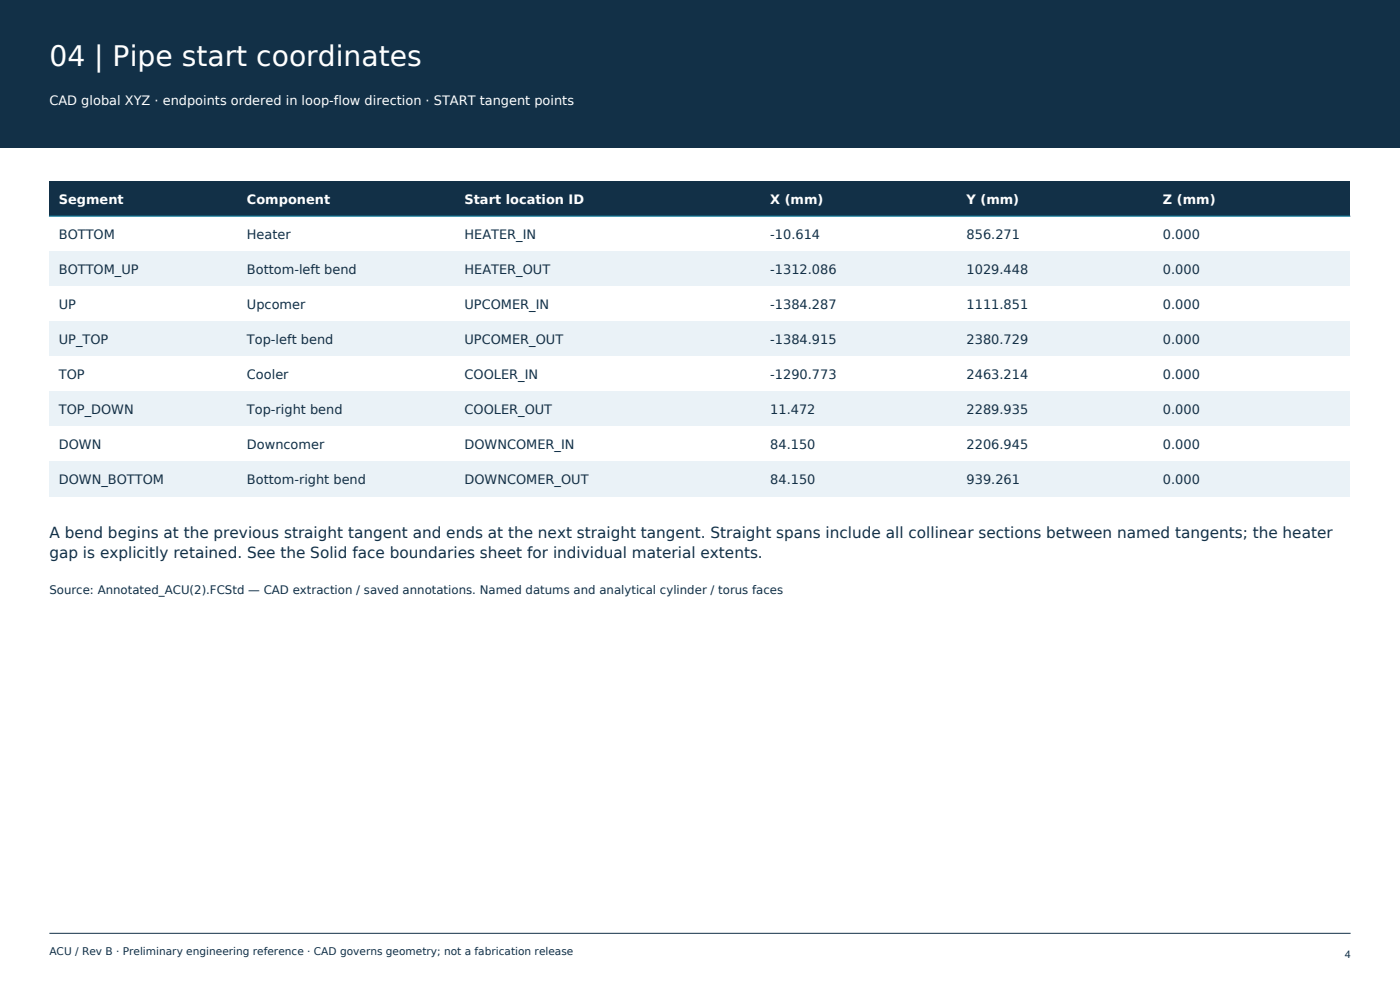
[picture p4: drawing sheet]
<svg xmlns="http://www.w3.org/2000/svg" width="420mm" height="297mm" viewBox="0 0 420 297" stroke-linecap="round" stroke-linejoin="round" font-family="sans-serif">
<defs><g id="words">
<text font-size="8.5" fill="#fff" x="14.8" y="19.8">04 | Pipe start coordinates</text>
<g font-size="4.6" fill="#123047">
<text x="14.8" y="161.1">A bend begins at the previous straight tangent and ends at the next straight tangent. Straight spans include all collinear sections between named tangents; the heater</text>
<text x="14.8" y="167.3">gap is explicitly retained. See the Solid face boundaries sheet for individual material extents.</text>
</g>
<g font-size="3.9" fill="#fff">
<text x="14.8" y="31.4">CAD global XYZ · endpoints ordered in loop-flow direction · START tangent points</text>
<text x="17.6" y="61">Segment</text>
<text x="74.1" y="61">Component</text>
<text x="139.3" y="61">Start location ID</text>
<text x="231.1" y="61">X (mm)</text>
<text x="290" y="61">Y (mm)</text>
<text x="348.9" y="61">Z (mm)</text>
</g>
<g font-size="3.9" fill="#123047">
<text x="17.6" y="71.5">BOTTOM</text>
<text x="74.1" y="71.5">Heater</text>
<text x="139.3" y="71.5">HEATER_IN</text>
<text x="231.1" y="71.5">-10.614</text>
<text x="290" y="71.5">856.271</text>
<text x="348.9" y="71.5">0.000</text>
<text x="17.6" y="82">BOTTOM_UP</text>
<text x="74.1" y="82">Bottom-left bend</text>
<text x="139.3" y="82">HEATER_OUT</text>
<text x="231.1" y="82">-1312.086</text>
<text x="290" y="82">1029.448</text>
<text x="348.9" y="82">0.000</text>
<text x="17.6" y="92.5">UP</text>
<text x="74.1" y="92.5">Upcomer</text>
<text x="139.3" y="92.5">UPCOMER_IN</text>
<text x="231.1" y="92.5">-1384.287</text>
<text x="290" y="92.5">1111.851</text>
<text x="348.9" y="92.5">0.000</text>
<text x="17.6" y="103">UP_TOP</text>
<text x="74.1" y="103">Top-left bend</text>
<text x="139.3" y="103">UPCOMER_OUT</text>
<text x="231.1" y="103">-1384.915</text>
<text x="290" y="103">2380.729</text>
<text x="348.9" y="103">0.000</text>
<text x="17.6" y="113.5">TOP</text>
<text x="74.1" y="113.5">Cooler</text>
<text x="139.3" y="113.5">COOLER_IN</text>
<text x="231.1" y="113.5">-1290.773</text>
<text x="290" y="113.5">2463.214</text>
<text x="348.9" y="113.5">0.000</text>
<text x="17.6" y="124">TOP_DOWN</text>
<text x="74.1" y="124">Top-right bend</text>
<text x="139.3" y="124">COOLER_OUT</text>
<text x="231.1" y="124">11.472</text>
<text x="290" y="124">2289.935</text>
<text x="348.9" y="124">0.000</text>
<text x="17.6" y="134.5">DOWN</text>
<text x="74.1" y="134.5">Downcomer</text>
<text x="139.3" y="134.5">DOWNCOMER_IN</text>
<text x="231.1" y="134.5">84.150</text>
<text x="290" y="134.5">2206.945</text>
<text x="348.9" y="134.5">0.000</text>
<text x="17.6" y="145">DOWN_BOTTOM</text>
<text x="74.1" y="145">Bottom-right bend</text>
<text x="139.3" y="145">DOWNCOMER_OUT</text>
<text x="231.1" y="145">84.150</text>
<text x="290" y="145">939.261</text>
<text x="348.9" y="145">0.000</text>
</g>
<text font-size="3.5" fill="#123047" x="14.8" y="178.1">Source: Annotated_ACU(2).FCStd — CAD extraction / saved annotations. Named datums and analytical cylinder / torus faces</text>
<g font-size="3.2" fill="#123047">
<text x="14.8" y="286.1">ACU / Rev B · Preliminary engineering reference · CAD governs geometry; not a fabrication release</text>
<text x="403.4" y="287.1">4</text>
</g>
</g></defs>
<g fill="#123047">
<path d="M0 0h420v44.1h-420z" fill-rule="evenodd"/>
<path d="M14.8 54.3h390.2v10.5h-390.2z" fill-rule="evenodd"/>
</g>
<path d="M14.8 64.8h390.2v10.5h-390.2z" fill-rule="evenodd" fill="#fff"/>
<path d="M14.8 75.3h390.2v10.5h-390.2z" fill-rule="evenodd" fill="#eaf2f7"/>
<path d="M14.8 85.8h390.2v10.5h-390.2z" fill-rule="evenodd" fill="#fff"/>
<path d="M14.8 96.3h390.2v10.5h-390.2z" fill-rule="evenodd" fill="#eaf2f7"/>
<path d="M14.8 106.8h390.2v10.5h-390.2z" fill-rule="evenodd" fill="#fff"/>
<path d="M14.8 117.3h390.2v10.5h-390.2z" fill-rule="evenodd" fill="#eaf2f7"/>
<path d="M14.8 127.8h390.2v10.5h-390.2z" fill-rule="evenodd" fill="#fff"/>
<path d="M14.8 138.3h390.2v10.4h-390.2z" fill-rule="evenodd" fill="#eaf2f7"/>
<path d="M14.8 64.8h390.2" fill="none" stroke="#157b9a" stroke-width=".35"/>
<path d="M14.8 279.7h390.4" fill="none" stroke="#123047" stroke-width=".3"/>
<use href="#words"/>
</svg>
